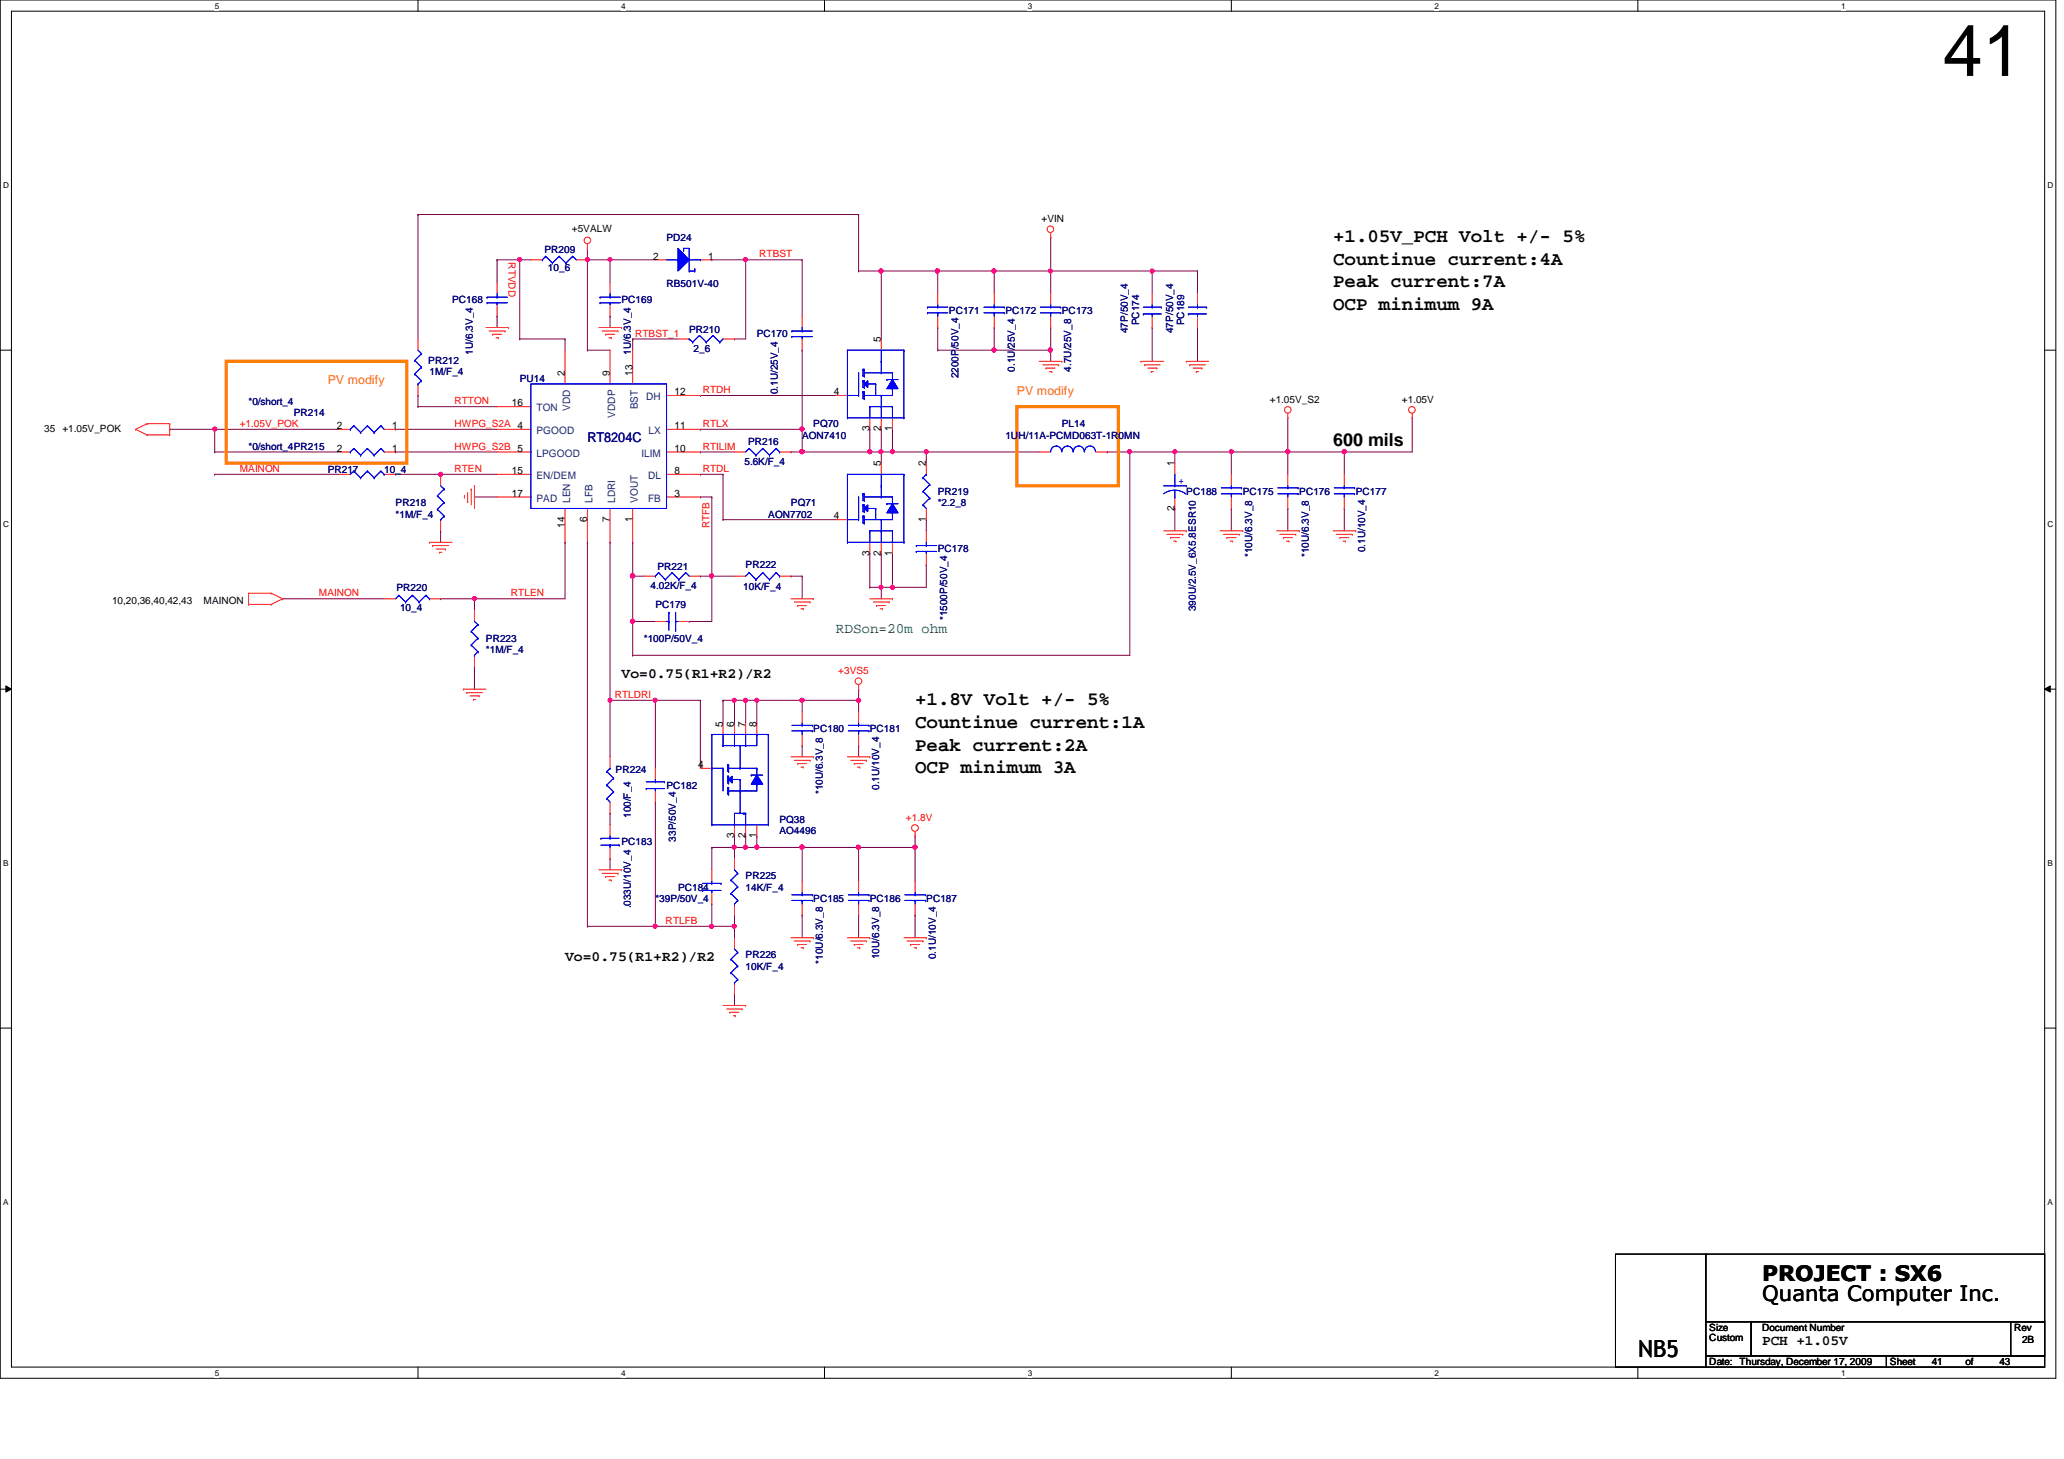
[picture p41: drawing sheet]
<svg xmlns="http://www.w3.org/2000/svg" width="297mm" height="210mm" viewBox="0 0 297 210" stroke-linecap="round" stroke-linejoin="round" font-family="sans-serif">
<defs><g id="words">
<text font-size="10.4" x="279.6" y="10.9">41</text>
<text font-size="3.4" x="235.8" y="195.2">NB5</text>
<g font-size="3">
<text x="253.6" y="184.3">PROJECT : SX6</text>
<text x="253.6" y="187.2">Quanta Computer Inc.</text>
</g>
<g font-size="2.8">
<text x="191.9" y="34.8">+1.05V_PCH Volt +/- 5%</text>
<text x="191.9" y="41.3">Peak current:7A</text>
<text x="191.9" y="38.1">Countinue current:4A</text>
<text x="191.9" y="44.6">OCP minimum 9A</text>
<text x="131.7" y="101.5">+1.8V Volt +/- 5%</text>
<text x="131.7" y="104.7">Countinue current:1A</text>
<text x="131.7" y="108">Peak current:2A</text>
<text x="131.7" y="111.2">OCP minimum 3A</text>
</g>
<text font-size="2.6" x="191.9" y="64.2">600 mils</text>
<text font-size="2.1" fill="#008000" x="120.3" y="91">RDSon=20m ohm</text>
<g font-size="2.1">
<text x="89.4" y="97.6">Vo=0.75(R1+R2)/R2</text>
<text x="81.3" y="138.2">Vo=0.75(R1+R2)/R2</text>
<text x="253.6" y="193.5">PCH +1.05V</text>
</g>
<text font-size="1.9" fill="#000080" x="84.5" y="63.5">RT8204C</text>
<g font-size="1.8" fill="#ff8000">
<text x="47.2" y="55.2">PV modify</text>
<text x="146.3" y="56.9">PV modify</text>
</g>
<g font-size="1.5">
<text x="94" y="37.3">2</text>
<text x="101.9" y="37.3">1</text>
<text x="126.8" y="49.2" transform="rotate(-90 126.8 49.2)">5</text>
<text x="73.7" y="58.5">16</text>
<text x="81.3" y="54.1" transform="rotate(-90 81.3 54.1)">2</text>
<text x="87.8" y="54.1" transform="rotate(-90 87.8 54.1)">9</text>
<text x="91" y="54.1" transform="rotate(-90 91 54.1)">13</text>
<text x="97.1" y="56.9">12</text>
<text x="120" y="56.9">4</text>
<text x="48.5" y="65">2</text>
<text x="48.5" y="61.7">2</text>
<text x="56.4" y="65">1</text>
<text x="56.4" y="61.7">1</text>
<text x="97.1" y="65">10</text>
<text x="97.1" y="61.7">11</text>
<text x="125.1" y="62.1" transform="rotate(-90 125.1 62.1)">3</text>
<text x="126.8" y="62.1" transform="rotate(-90 126.8 62.1)">2</text>
<text x="128.4" y="62.1" transform="rotate(-90 128.4 62.1)">1</text>
<text x="73.7" y="68.2">15</text>
<text x="73.7" y="71.5">17</text>
<text x="97.1" y="71.5">3</text>
<text x="97.1" y="68.2">8</text>
<text x="126.8" y="67.1" transform="rotate(-90 126.8 67.1)">5</text>
<text x="133.3" y="67.1" transform="rotate(-90 133.3 67.1)">2</text>
<text x="169" y="67.1" transform="rotate(-90 169 67.1)">1</text>
<text x="81.3" y="75.9" transform="rotate(-90 81.3 75.9)">14</text>
<text x="84.5" y="75.1" transform="rotate(-90 84.5 75.1)">6</text>
<text x="87.8" y="75.1" transform="rotate(-90 87.8 75.1)">7</text>
<text x="91" y="75.1" transform="rotate(-90 91 75.1)">1</text>
<text x="120" y="74.7">4</text>
<text x="133.3" y="75.1" transform="rotate(-90 133.3 75.1)">1</text>
<text x="169" y="73.4" transform="rotate(-90 169 73.4)">2</text>
<text x="125.1" y="80" transform="rotate(-90 125.1 80)">3</text>
<text x="126.8" y="80" transform="rotate(-90 126.8 80)">2</text>
<text x="128.4" y="80" transform="rotate(-90 128.4 80)">1</text>
<text x="104" y="104.5" transform="rotate(-90 104 104.5)">5</text>
<text x="105.7" y="104.5" transform="rotate(-90 105.7 104.5)">6</text>
<text x="107.3" y="104.5" transform="rotate(-90 107.3 104.5)">7</text>
<text x="108.9" y="104.5" transform="rotate(-90 108.9 104.5)">8</text>
<text x="100.5" y="110.5">4</text>
<text x="105.7" y="120.6" transform="rotate(-90 105.7 120.6)">3</text>
<text x="107.3" y="120.6" transform="rotate(-90 107.3 120.6)">2</text>
<text x="108.9" y="120.6" transform="rotate(-90 108.9 120.6)">1</text>
</g>
<g font-size="1.5" fill="#004080">
<text x="77.2" y="59.2">TON</text>
<text x="82" y="59.1" transform="rotate(-90 82 59.1)">VDD</text>
<text x="91.8" y="58.9" transform="rotate(-90 91.8 58.9)">BST</text>
<text x="93" y="57.6">DH</text>
<text x="77.2" y="62.4">PGOOD</text>
<text x="77.2" y="65.7">LPGOOD</text>
<text x="88.5" y="60.1" transform="rotate(-90 88.5 60.1)">VDDP</text>
<text x="92.3" y="65.7">ILIM</text>
<text x="93.3" y="62.4">LX</text>
<text x="77.2" y="68.9">EN/DEM</text>
<text x="93.3" y="68.9">DL</text>
<text x="77.2" y="72.2">PAD</text>
<text x="82" y="72.3" transform="rotate(-90 82 72.3)">LEN</text>
<text x="85.3" y="72.3" transform="rotate(-90 85.3 72.3)">LFB</text>
<text x="88.5" y="72.3" transform="rotate(-90 88.5 72.3)">LDRI</text>
<text x="91.8" y="72.3" transform="rotate(-90 91.8 72.3)">VOUT</text>
<text x="93.3" y="72.2">FB</text>
</g>
<g font-size="1.4">
<text x="82.3" y="33.4">+5VALW</text>
<text x="149.9" y="31.9">+VIN</text>
<text x="182.7" y="57.9">+1.05V_S2</text>
<text x="201.8" y="57.9">+1.05V</text>
<text x="6.3" y="62.1">35</text>
<text x="9" y="62.1">+1.05V_POK</text>
<text x="16.1" y="86.8">10,20,36,40,42,43</text>
<text x="29.3" y="86.8">MAINON</text>
<text x="246" y="191.5">Size</text>
<text x="253.6" y="191.5">Document Number</text>
<text x="289.9" y="191.5">Rev</text>
<text x="246" y="196.4">Date: Thursday, December 17, 2009</text>
<text x="246" y="193">Custom</text>
<text x="272" y="196.4">Sheet</text>
<text x="278" y="196.4">41</text>
<text x="282.9" y="196.4">of</text>
<text x="287.7" y="196.4">43</text>
<text x="291" y="193.2">2B</text>
</g>
<g font-size="1.4" fill="#000080">
<text x="95.9" y="34.7">PD24</text>
<text x="78.4" y="36.4">PR209</text>
<text x="78.9" y="39">10_6</text>
<text x="95.9" y="41.3">RB501V-40</text>
<text x="65.1" y="43.6">PC168</text>
<text x="89.4" y="43.6">PC169</text>
<text x="99.2" y="47.8">PR210</text>
<text x="136.6" y="45.2">PC171</text>
<text x="144.7" y="45.2">PC172</text>
<text x="152.8" y="45.2">PC173</text>
<text x="162.3" y="47.9" transform="rotate(-90 162.3 47.9)">47P/50V_4</text>
<text x="164" y="46.8" transform="rotate(-90 164 46.8)">PC174</text>
<text x="168.8" y="47.9" transform="rotate(-90 168.8 47.9)">47P/50V_4</text>
<text x="170.4" y="46.8" transform="rotate(-90 170.4 46.8)">PC189</text>
<text x="61.6" y="52.4">PR212</text>
<text x="68" y="51" transform="rotate(-90 68 51)">1U/6.3V_4</text>
<text x="90.8" y="51" transform="rotate(-90 90.8 51)">1U/6.3V_4</text>
<text x="99.8" y="50.6">2_6</text>
<text x="108.9" y="48.5">PC170</text>
<text x="146" y="53.5" transform="rotate(-90 146 53.5)">0.1U/25V_4</text>
<text x="154.2" y="53.5" transform="rotate(-90 154.2 53.5)">4.7U/25V_8</text>
<text x="35.8" y="58.3">*0/short_4</text>
<text x="42.3" y="59.9">PR214</text>
<text x="61.8" y="54">1M/F_4</text>
<text x="74.8" y="55">PU14</text>
<text x="111.9" y="56.7" transform="rotate(-90 111.9 56.7)">0.1U/25V_4</text>
<text x="137.9" y="54.4" transform="rotate(-90 137.9 54.4)">2200P/50V_4</text>
<text x="35.8" y="64.7">*0/short_4PR215</text>
<text x="107.7" y="64.1">PR216</text>
<text x="115.4" y="63.1">AON7410</text>
<text x="117" y="61.5">PQ70</text>
<text x="144.7" y="63.1">1UH/11A-PCMD063T-1R0MN</text>
<text x="152.8" y="61.5">PL14</text>
<text x="47.2" y="68">PR217</text>
<text x="55.3" y="68">10_4</text>
<text x="107.1" y="66.8">5.6K/F_4</text>
<text x="135" y="71.2">PR219</text>
<text x="170.7" y="71.2">PC188</text>
<text x="178.9" y="71.2">PC175</text>
<text x="187" y="71.2">PC176</text>
<text x="195.1" y="71.2">PC177</text>
<text x="56.9" y="72.9">PR218</text>
<text x="56.9" y="74.5">*1M/F_4</text>
<text x="110.6" y="74.5">AON7702</text>
<text x="113.8" y="72.9">PQ71</text>
<text x="135" y="72.9">*2.2_8</text>
<text x="94.6" y="82">PR221</text>
<text x="107.3" y="81.7">PR222</text>
<text x="135" y="79.4">PC178</text>
<text x="180.2" y="80.1" transform="rotate(-90 180.2 80.1)">*10U/6.3V_8</text>
<text x="188.3" y="80.1" transform="rotate(-90 188.3 80.1)">*10U/6.3V_8</text>
<text x="196.5" y="79.5" transform="rotate(-90 196.5 79.5)">0.1U/10V_4</text>
<text x="57.1" y="85">PR220</text>
<text x="57.6" y="88">10_4</text>
<text x="93.6" y="84.8">4.02K/F_4</text>
<text x="94.3" y="87.5">PC179</text>
<text x="107" y="84.9">10K/F_4</text>
<text x="136.3" y="89.2" transform="rotate(-90 136.3 89.2)">*1500P/50V_4</text>
<text x="172.1" y="87.9" transform="rotate(-90 172.1 87.9)">390U/2.5V_6X5.8ESR10</text>
<text x="69.9" y="92.4">PR223</text>
<text x="69.9" y="94">*1M/F_4</text>
<text x="92.7" y="92.4">*100P/50V_4</text>
<text x="117" y="105.4">PC180</text>
<text x="125.2" y="105.4">PC181</text>
<text x="88.6" y="111.2">PR224</text>
<text x="95.9" y="113.5">PC182</text>
<text x="126.5" y="113.6" transform="rotate(-90 126.5 113.6)">0.1U/10V_4</text>
<text x="90.8" y="117.7" transform="rotate(-90 90.8 117.7)">100/F_4</text>
<text x="112.2" y="118.4">PQ38</text>
<text x="118.4" y="114.3" transform="rotate(-90 118.4 114.3)">*10U/6.3V_8</text>
<text x="89.4" y="121.6">PC183</text>
<text x="97.3" y="121.1" transform="rotate(-90 97.3 121.1)">33P/50V_4</text>
<text x="112.2" y="120">AO4496</text>
<text x="90.8" y="130.7" transform="rotate(-90 90.8 130.7)">.033U/10V_4</text>
<text x="94.3" y="129.8">*39P/50V_4</text>
<text x="97.6" y="128.1">PC184</text>
<text x="107.3" y="126.5">PR225</text>
<text x="107.3" y="128.1">14K/F_4</text>
<text x="117" y="129.8">PC185</text>
<text x="125.2" y="129.8">PC186</text>
<text x="133.3" y="129.8">PC187</text>
<text x="107.3" y="137.9">PR226</text>
<text x="107.3" y="139.5">10K/F_4</text>
<text x="118.4" y="138.6" transform="rotate(-90 118.4 138.6)">*10U/6.3V_8</text>
<text x="126.5" y="138" transform="rotate(-90 126.5 138)">10U/6.3V_8</text>
<text x="134.7" y="138" transform="rotate(-90 134.7 138)">0.1U/10V_4</text>
</g>
<g font-size="1.4" fill="#f00">
<text x="73.2" y="37.7" transform="rotate(90 73.2 37.7)">RTVDD</text>
<text x="109.3" y="37">RTBST</text>
<text x="91.4" y="48.4">RTBST_1</text>
<text x="65.4" y="58.2">RTTON</text>
<text x="101.1" y="56.6">RTDH</text>
<text x="34.5" y="61.4">+1.05V_POK</text>
<text x="65.4" y="61.4">HWPG_S2A 4</text>
<text x="65.4" y="64.7">HWPG_S2B 5</text>
<text x="101.1" y="61.4">RTLX</text>
<text x="101.1" y="64.7">RTILIM</text>
<text x="34.5" y="67.9">MAINON</text>
<text x="65.4" y="67.9">RTEN</text>
<text x="101.1" y="67.9">RTDL</text>
<text x="102.1" y="76" transform="rotate(-90 102.1 76)">RTFB</text>
<text x="45.9" y="85.8">MAINON</text>
<text x="73.5" y="85.8">RTLEN</text>
<text x="88.5" y="100.4">RTLDRI</text>
<text x="120.6" y="96.9">+3VS5</text>
<text x="130.4" y="118.1">+1.8V</text>
<text x="95.8" y="132.9">RTLFB</text>
</g>
<text font-size="1.4" fill="#00f" x="169.6" y="69.6">+</text>
<g font-size="1.2">
<text x="30.9" y="1.2">5</text>
<text x="89.4" y="1.2">4</text>
<text x="147.9" y="1.2">3</text>
<text x="206.5" y="1.2">2</text>
<text x="265" y="1.2">1</text>
<text x=".5" y="27.1">D</text>
<text x="294.7" y="27.1">D</text>
<text x=".5" y="75.8">C</text>
<text x="294.7" y="75.8">C</text>
<text x=".5" y="124.6">B</text>
<text x="294.7" y="124.6">B</text>
<text x=".5" y="173.4">A</text>
<text x="294.7" y="173.4">A</text>
<text x="30.9" y="197.9">5</text>
<text x="89.4" y="197.9">4</text>
<text x="147.9" y="197.9">3</text>
<text x="206.5" y="197.9">2</text>
<text x="265" y="197.9">1</text>
</g>
</g></defs>
<path d="M0 0h295.9v198.3h-295.9zM1.6 1.6h292.7v195.1h-292.7z" fill="none" stroke="#000" stroke-width=".14"/>
<g fill="#fff">
<path d="M30.9 .2h.6v1.3h-.6z"/>
<path d="M30.9 196.8h.6v1.4h-.6z"/>
</g>
<path d="M60.2 0v1.6M60.2 196.7v1.6" fill="none" stroke="#000" stroke-width=".14"/>
<g fill="#fff">
<path d="M89.4 .2h.6v1.3h-.6z"/>
<path d="M89.4 196.8h.6v1.4h-.6z"/>
</g>
<path d="M118.7 0v1.6M118.7 196.7v1.6" fill="none" stroke="#000" stroke-width=".14"/>
<g fill="#fff">
<path d="M147.9 .2h.6v1.3h-.6z"/>
<path d="M147.9 196.8h.6v1.4h-.6z"/>
</g>
<path d="M177.2 0v1.6M177.2 196.7v1.6" fill="none" stroke="#000" stroke-width=".14"/>
<g fill="#fff">
<path d="M206.5 .2h.5v1.3h-.5z"/>
<path d="M206.5 196.8h.5v1.4h-.5z"/>
</g>
<path d="M235.7 0v1.6M235.7 196.7v1.6" fill="none" stroke="#000" stroke-width=".14"/>
<g fill="#fff">
<path d="M265 .2h.6v1.3h-.6z"/>
<path d="M265 196.8h.6v1.4h-.6z"/>
<path d="M.5 26h.8v1.3h-.8z"/>
<path d="M294.7 26h.8v1.3h-.8z"/>
<path d="M.5 74.8h.8v1.3h-.8z"/>
<path d="M294.7 74.8h.8v1.3h-.8z"/>
</g>
<path d="M0 50.4h1.6M294.3 50.4h1.6" fill="none" stroke="#000" stroke-width=".14"/>
<g fill="#fff">
<path d="M.5 123.5h.7v1.3h-.7z"/>
<path d="M294.7 123.5h.7v1.3h-.7z"/>
</g>
<path d="M0 99.1h1.6M.8 98.7l.8 .4-.8 .5zM294.3 99.1l.8-.4v.9zM294.3 99.1h1.6" fill="none" stroke="#000" stroke-width=".14"/>
<path d="M.8 98.7l.8 .4-.8 .5zM294.3 99.1l.8-.4v.9z" fill="#000"/>
<g fill="#fff">
<path d="M.5 172.3h.7v1.3h-.7z"/>
<path d="M294.7 172.3h.7v1.3h-.7z"/>
</g>
<path d="M0 147.9h1.6M294.3 147.9h1.6" fill="none" stroke="#000" stroke-width=".14"/>
<g fill="none" stroke="#800040" stroke-width=".14">
<path d="M177.2 73.2h.1M177.2 73.2v3.2M63.4 86.1h.1M63.4 86.1h4.9M68.3 86.1h.1M68.3 95.9h.1M68.3 86.1v1.7M68.3 95.9v3.2M87.8 100.8h.1M87.8 100.8h6.5M94.3 100.8h.1M94.3 100.8v9.7"/>
<path d="M123.6 100.8h.1M123.6 100.8v1.6"/>
</g>
<circle cx="94.3" cy="100.7" r=".3" fill="#f0f"/>
<circle cx="94.3" cy="100.7" r=".3" fill="none" stroke="#f0f" stroke-width=".14"/>
<path d="M115.4 100.8h.1M115.4 100.8v1.6M115.4 100.8h8.2" fill="none" stroke="#800040" stroke-width=".14"/>
<circle cx="123.6" cy="100.7" r=".31" fill="#f0f"/>
<circle cx="123.6" cy="100.7" r=".31" fill="none" stroke="#f0f" stroke-width=".14"/>
<g fill="none" stroke="#800040" stroke-width=".14">
<path d="M84.5 35.7h.1M84.5 35.7v1.7M91.1 48.8h.1M91.1 48.8v1.6M56.9 68.2h.1M56.9 68.2h6.5M91.1 78h.1M91.1 78v4.9M91.1 89.4h.1M91.1 89.4v4.9M115.4 107.3h.1M115.4 107.3v1.6"/>
<path d="M123.6 107.3h.1M123.6 107.3v1.6M131.7 121.9h.1M131.7 121.9v4.9"/>
</g>
<circle cx="131.7" cy="121.9" r=".31" fill="#f0f"/>
<circle cx="131.7" cy="121.9" r=".31" fill="none" stroke="#f0f" stroke-width=".14"/>
<path d="M162.6 65h.1M162.6 65v29.3" fill="none" stroke="#800040" stroke-width=".14"/>
<circle cx="162.6" cy="65" r=".3" fill="#f0f"/>
<circle cx="162.6" cy="65" r=".3" fill="none" stroke="#f0f" stroke-width=".14"/>
<path d="M84.5 37.4h.1M84.5 37.4v13M100.8 56.9h.1M100.8 56.9h19.5M91.1 94.3h.1M91.1 94.3h71.5" fill="none" stroke="#800040" stroke-width=".14"/>
<circle cx="84.5" cy="37.3" r=".3" fill="#f0f"/>
<circle cx="84.5" cy="37.3" r=".3" fill="none" stroke="#f0f" stroke-width=".14"/>
<path d="M74.8 37.4h.1M74.8 37.4v11.4M159.3 65h.1M159.3 65h3.3M123.6 121.9h.1M123.6 121.9h8.1" fill="none" stroke="#800040" stroke-width=".14"/>
<circle cx="123.6" cy="121.9" r=".31" fill="#f0f"/>
<circle cx="123.6" cy="121.9" r=".31" fill="none" stroke="#f0f" stroke-width=".14"/>
<g fill="none" stroke="#800040" stroke-width=".14">
<path d="M107.3 37.4h.1M107.3 37.4h8.1M107.3 37.4v11.4M91.1 48.8h.1M91.1 48.8h6.5M113.8 82.9h.1M113.8 82.9h1.6M115.4 82.9h.1M115.4 82.9v3.2M115.4 121.9h.1M115.4 121.9v4.9M123.6 121.9h.1"/>
<path d="M123.6 121.9v4.9"/>
</g>
<circle cx="107.3" cy="37.3" r=".31" fill="#f0f"/>
<circle cx="107.3" cy="37.3" r=".31" fill="none" stroke="#f0f" stroke-width=".14"/>
<path d="M102.4 37.4h.1M102.4 37.4h4.9M91.1 82.9h.1M91.1 82.9v6.5M115.4 131.7h.1M115.4 131.7v3.2M123.6 131.7h.1M123.6 131.7v3.2M131.7 131.7h.1M131.7 131.7v3.2" fill="none" stroke="#800040" stroke-width=".14"/>
<circle cx="91" cy="89.4" r=".31" fill="#f0f"/>
<circle cx="91" cy="89.4" r=".31" fill="none" stroke="#f0f" stroke-width=".14"/>
<circle cx="91" cy="82.9" r=".32" fill="#f0f"/>
<circle cx="91" cy="82.9" r=".32" fill="none" stroke="#f0f" stroke-width=".14"/>
<path d="M91.1 89.4h.1M91.1 89.4h3.2M102.4 82.9h.1M102.4 82.9h3.3" fill="none" stroke="#800040" stroke-width=".14"/>
<circle cx="102.4" cy="82.9" r=".31" fill="#f0f"/>
<circle cx="102.4" cy="82.9" r=".31" fill="none" stroke="#f0f" stroke-width=".14"/>
<path d="M151.2 47.1h.1M151.2 47.1v3.3M99.2 89.4h.1M99.2 89.4h3.2M100.8 82.9h.1M100.8 82.9h1.6" fill="none" stroke="#800040" stroke-width=".14"/>
<circle cx="151.2" cy="50.4" r=".31" fill="#f0f"/>
<circle cx="151.2" cy="50.4" r=".31" fill="none" stroke="#f0f" stroke-width=".14"/>
<path d="M71.5 37.4h.1M71.5 37.4v3.2M87.8 37.4h.1M87.8 37.4h6.5M135 50.4h.1M135 50.4h8.1M30.9 68.2h.1M30.9 68.2h17.9M56.9 61.8h.1M56.9 61.8h14.6" fill="none" stroke="#800040" stroke-width=".14"/>
<circle cx="87.8" cy="37.3" r=".3" fill="#f0f"/>
<circle cx="87.8" cy="37.3" r=".3" fill="none" stroke="#f0f" stroke-width=".14"/>
<path d="M63.4 68.2h.1M63.4 68.2h8.1" fill="none" stroke="#800040" stroke-width=".14"/>
<circle cx="63.4" cy="68.2" r=".3" fill="#f0f"/>
<circle cx="63.4" cy="68.2" r=".3" fill="none" stroke="#f0f" stroke-width=".14"/>
<path d="M60.2 30.9h.1M60.2 30.9v17.9M128.4 79.6h.1M128.4 79.6v4.9" fill="none" stroke="#800040" stroke-width=".14"/>
<circle cx="128.4" cy="84.5" r=".3" fill="#f0f"/>
<circle cx="128.4" cy="84.5" r=".3" fill="none" stroke="#f0f" stroke-width=".14"/>
<path d="M60.2 58.5h.1M60.2 58.5h11.3M115.4 65h.1M115.4 65h9.8M126.8 65h.1M126.8 65v1.6M162.6 65h.1M162.6 65h6.5" fill="none" stroke="#800040" stroke-width=".14"/>
<circle cx="125.2" cy="65" r=".3" fill="#f0f"/>
<circle cx="125.2" cy="65" r=".3" fill="none" stroke="#f0f" stroke-width=".14"/>
<circle cx="115.4" cy="65" r=".31" fill="#f0f"/>
<circle cx="115.4" cy="65" r=".31" fill="none" stroke="#f0f" stroke-width=".14"/>
<g fill="none" stroke="#800040" stroke-width=".14">
<path d="M71.5 37.4h.1M71.5 37.4h3.3M126.8 39h.1M126.8 39v9.8M71.5 45.5h.1M71.5 45.5v1.6M151.2 50.4h.1M151.2 50.4v1.6M104.1 74.8h.1M104.1 74.8h16.2M125.2 79.6h.1M125.2 61.8h.1"/>
<path d="M125.2 61.8v3.2M125.2 79.6v4.9M126.8 61.8h.1M126.8 61.8v3.2M128.4 61.8h.1M128.4 61.8v3.2M169.1 73.2h.1M169.1 73.2v3.2M125.2 84.5h.1M125.2 84.5h1.6"/>
</g>
<circle cx="74.8" cy="37.3" r=".31" fill="#f0f"/>
<circle cx="74.8" cy="37.3" r=".31" fill="none" stroke="#f0f" stroke-width=".14"/>
<path d="M135 39h.1M135 39v3.2M143.1 39h.1M143.1 39v3.2M151.2 39h.1M151.2 39v3.2M135 47.1h.1M135 47.1v3.3M126.8 79.6h.1M126.8 79.6v4.9M169.1 65h.1M169.1 65v1.6" fill="none" stroke="#800040" stroke-width=".14"/>
<circle cx="126.8" cy="84.5" r=".3" fill="#f0f"/>
<circle cx="126.8" cy="84.5" r=".3" fill="none" stroke="#f0f" stroke-width=".14"/>
<path d="M151.2 34.1h.1M151.2 34.1v4.9M185.3 60.1h.1M185.3 60.1v4.9M126.8 84.5h.1M126.8 84.5v1.6" fill="none" stroke="#800040" stroke-width=".14"/>
<circle cx="185.3" cy="65" r=".3" fill="#f0f"/>
<circle cx="185.3" cy="65" r=".3" fill="none" stroke="#f0f" stroke-width=".14"/>
<path d="M60.2 30.9h.1M60.2 30.9h63.4M30.9 61.8h.1M30.9 61.8h17.9" fill="none" stroke="#800040" stroke-width=".14"/>
<circle cx="30.9" cy="61.7" r=".3" fill="#f0f"/>
<circle cx="30.9" cy="61.7" r=".3" fill="none" stroke="#f0f" stroke-width=".14"/>
<path d="M143.1 50.4h.1M143.1 50.4h8.1" fill="none" stroke="#800040" stroke-width=".14"/>
<circle cx="143" cy="50.4" r=".31" fill="#f0f"/>
<circle cx="143" cy="50.4" r=".31" fill="none" stroke="#f0f" stroke-width=".14"/>
<path d="M125.2 65h.1M125.2 65h1.6" fill="none" stroke="#800040" stroke-width=".14"/>
<circle cx="126.8" cy="65" r=".3" fill="#f0f"/>
<circle cx="126.8" cy="65" r=".3" fill="none" stroke="#f0f" stroke-width=".14"/>
<circle cx="125.2" cy="65" r=".3" fill="#f0f"/>
<circle cx="125.2" cy="65" r=".3" fill="none" stroke="#f0f" stroke-width=".14"/>
<g fill="none" stroke="#800040" stroke-width=".14">
<path d="M123.6 30.9h.1M123.6 30.9v8.1M143.1 47.1h.1M143.1 47.1v3.3M63.4 76.4h.1M63.4 76.4v1.6M126.8 65h.1M126.8 65h1.6M133.3 65h.1M133.3 65h16.3M193.5 73.2h.1M193.5 65h.1"/>
<path d="M193.5 65v3.2M193.5 73.2v3.2M126.8 84.5h.1M126.8 84.5h1.6"/>
</g>
<circle cx="133.3" cy="65" r=".3" fill="#f0f"/>
<circle cx="133.3" cy="65" r=".3" fill="none" stroke="#f0f" stroke-width=".14"/>
<g fill="none" stroke="#800040" stroke-width=".14">
<path d="M87.8 78h.1M87.8 78v22.8M133.3 65h.1M133.3 65v1.6M123.6 99.1h.1M123.6 99.1v1.7M133.3 81.3h.1M133.3 81.3v3.2M104.1 100.8h.1M104.1 100.8h1.6M105.7 121.9h.1M105.7 121.9h1.6"/>
<path d="M115.4 121.9h.1M115.4 121.9h8.2"/>
</g>
<circle cx="115.4" cy="121.9" r=".31" fill="#f0f"/>
<circle cx="115.4" cy="121.9" r=".31" fill="none" stroke="#f0f" stroke-width=".14"/>
<path d="M115.4 37.4h.1M115.4 37.4v8.1M115.4 50.4h.1M115.4 50.4v11.4M40.7 86.1h.1M40.7 86.1h14.6M105.7 121.9h.1M105.7 121.9v1.6" fill="none" stroke="#800040" stroke-width=".14"/>
<circle cx="105.7" cy="121.9" r=".3" fill="#f0f"/>
<circle cx="105.7" cy="121.9" r=".3" fill="none" stroke="#f0f" stroke-width=".14"/>
<path d="M81.3 78h.1M81.3 78v8.1h-13M68.3 86.1h.1" fill="none" stroke="#800040" stroke-width=".14"/>
<circle cx="68.3" cy="86.1" r=".3" fill="#f0f"/>
<circle cx="68.3" cy="86.1" r=".3" fill="none" stroke="#f0f" stroke-width=".14"/>
<g fill="none" stroke="#800040" stroke-width=".14">
<path d="M74.8 48.8h.1M74.8 48.8h6.5M81.3 48.8h.1M81.3 48.8v1.6M68.3 71.5h.1M68.3 71.5h3.2M115.4 61.8h.1M115.4 61.8v3.2M128.4 84.5h.1M128.4 84.5h4.9M87.8 117h.1M87.8 117v1.7"/>
<path d="M84.5 133.3h.1M84.5 133.3h9.8M105.7 133.3h.1M105.7 133.3v1.6"/>
</g>
<circle cx="115.4" cy="65" r=".31" fill="#f0f"/>
<circle cx="115.4" cy="65" r=".31" fill="none" stroke="#f0f" stroke-width=".14"/>
<circle cx="115.4" cy="61.7" r=".31" fill="#f0f"/>
<circle cx="115.4" cy="61.7" r=".31" fill="none" stroke="#f0f" stroke-width=".14"/>
<path d="M100.8 61.8h.1M100.8 61.8h14.6M87.8 100.8h.1M87.8 100.8v8.1M87.8 123.5h.1M87.8 123.5v1.6" fill="none" stroke="#800040" stroke-width=".14"/>
<circle cx="87.8" cy="100.7" r=".3" fill="#f0f"/>
<circle cx="87.8" cy="100.7" r=".3" fill="none" stroke="#f0f" stroke-width=".14"/>
<path d="M84.5 78h.1M84.5 78v55.3M94.3 100.8h.1M94.3 100.8h6.5M102.4 133.3h.1M105.7 131.7h.1M105.7 131.7v1.6h-3.3" fill="none" stroke="#800040" stroke-width=".14"/>
<circle cx="105.7" cy="133.3" r=".3" fill="#f0f"/>
<circle cx="105.7" cy="133.3" r=".3" fill="none" stroke="#f0f" stroke-width=".14"/>
<circle cx="102.4" cy="133.3" r=".3" fill="#f0f"/>
<circle cx="102.4" cy="133.3" r=".3" fill="none" stroke="#f0f" stroke-width=".14"/>
<g fill="none" stroke="#800040" stroke-width=".14">
<path d="M60.2 56.9h.1M60.2 56.9v1.6M104.1 100.8h.1M104.1 100.8v3.2M105.7 100.8h.1M105.7 100.8v3.2M105.7 100.8h1.6M94.3 133.3h.1M102.4 121.9h.1M102.4 130h.1M102.4 121.9h3.3M102.4 121.9v3.2"/>
<path d="M102.4 130v3.3h-8.1M131.7 120.3h.1M131.7 120.3v1.6"/>
</g>
<circle cx="105.7" cy="100.7" r=".3" fill="#f0f"/>
<circle cx="105.7" cy="100.7" r=".3" fill="none" stroke="#f0f" stroke-width=".14"/>
<path d="M74.8 37.4h.1M74.8 37.4h1.6M107.3 100.8h.1M107.3 100.8v3.2" fill="none" stroke="#800040" stroke-width=".14"/>
<circle cx="107.3" cy="100.7" r=".31" fill="#f0f"/>
<circle cx="107.3" cy="100.7" r=".31" fill="none" stroke="#f0f" stroke-width=".14"/>
<path d="M94.3 115.4h.1M94.3 115.4v17.9M107.3 100.8h.1M107.3 100.8h1.6M108.9 100.8h.1M108.9 100.8v3.2" fill="none" stroke="#800040" stroke-width=".14"/>
<circle cx="94.3" cy="133.3" r=".3" fill="#f0f"/>
<circle cx="94.3" cy="133.3" r=".3" fill="none" stroke="#f0f" stroke-width=".14"/>
<path d="M30.9 61.8h.1M30.9 61.8v3.2M105.7 120.3h.1M105.7 120.3v1.6M107.3 120.3h.1M107.3 120.3v1.6" fill="none" stroke="#800040" stroke-width=".14"/>
<circle cx="107.3" cy="121.9" r=".31" fill="#f0f"/>
<circle cx="107.3" cy="121.9" r=".31" fill="none" stroke="#f0f" stroke-width=".14"/>
<path d="M107.3 121.9h.1M107.3 121.9h1.6" fill="none" stroke="#800040" stroke-width=".14"/>
<circle cx="108.9" cy="121.9" r=".3" fill="#f0f"/>
<circle cx="108.9" cy="121.9" r=".3" fill="none" stroke="#f0f" stroke-width=".14"/>
<path d="M100.8 68.2h.1M100.8 68.2h3.3M104.1 68.2h.1M104.1 68.2v6.6M100.8 100.8h.1M100.8 100.8v9.7M108.9 120.3h.1M108.9 121.9h.1M108.9 120.3v1.6M108.9 121.9h6.5" fill="none" stroke="#800040" stroke-width=".14"/>
<circle cx="115.4" cy="121.9" r=".31" fill="#f0f"/>
<circle cx="115.4" cy="121.9" r=".31" fill="none" stroke="#f0f" stroke-width=".14"/>
<circle cx="108.9" cy="121.9" r=".3" fill="#f0f"/>
<circle cx="108.9" cy="121.9" r=".3" fill="none" stroke="#f0f" stroke-width=".14"/>
<path d="M56.9 65h.1M56.9 65h14.6M108.9 100.8h.1M108.9 100.8h6.5" fill="none" stroke="#800040" stroke-width=".14"/>
<circle cx="115.4" cy="100.7" r=".31" fill="#f0f"/>
<circle cx="115.4" cy="100.7" r=".31" fill="none" stroke="#f0f" stroke-width=".14"/>
<circle cx="108.9" cy="100.7" r=".3" fill="#f0f"/>
<circle cx="108.9" cy="100.7" r=".3" fill="none" stroke="#f0f" stroke-width=".14"/>
<path d="M24.4 61.8h.1M24.4 61.8h6.5M30.9 65h.1M30.9 65h17.9M100.8 65h.1M100.8 65h4.9M113.8 65h.1M113.8 65h1.6M128.4 65h.1M128.4 65h4.9M177.2 65h.1M177.2 65v3.2" fill="none" stroke="#800040" stroke-width=".14"/>
<circle cx="128.4" cy="65" r=".3" fill="#f0f"/>
<circle cx="128.4" cy="65" r=".3" fill="none" stroke="#f0f" stroke-width=".14"/>
<path d="M193.5 65h.1M193.5 65h9.7" fill="none" stroke="#800040" stroke-width=".14"/>
<circle cx="193.5" cy="65" r=".3" fill="#f0f"/>
<circle cx="193.5" cy="65" r=".3" fill="none" stroke="#f0f" stroke-width=".14"/>
<g fill="none" stroke="#800040" stroke-width=".14">
<path d="M84.5 37.4h.1M84.5 37.4h3.3M87.8 37.4h.1M87.8 37.4v3.2M143.1 39h.1M143.1 39h8.1M84.5 50.4h.1M84.5 50.4h3.3M87.8 45.5h.1M87.8 45.5v1.6M133.3 74.8h.1M133.3 74.8v1.6"/>
<path d="M105.7 143h.1M105.7 143v1.7"/>
</g>
<circle cx="151.2" cy="39" r=".3" fill="#f0f"/>
<circle cx="151.2" cy="39" r=".3" fill="none" stroke="#f0f" stroke-width=".14"/>
<circle cx="143" cy="39" r=".3" fill="#f0f"/>
<circle cx="143" cy="39" r=".3" fill="none" stroke="#f0f" stroke-width=".14"/>
<path d="M135 39h.1M135 39h8.1" fill="none" stroke="#800040" stroke-width=".14"/>
<circle cx="143" cy="39" r=".3" fill="#f0f"/>
<circle cx="143" cy="39" r=".3" fill="none" stroke="#f0f" stroke-width=".14"/>
<circle cx="134.9" cy="39" r=".3" fill="#f0f"/>
<circle cx="134.9" cy="39" r=".3" fill="none" stroke="#f0f" stroke-width=".14"/>
<path d="M126.8 39h.1M126.8 39h8.2" fill="none" stroke="#800040" stroke-width=".14"/>
<circle cx="134.9" cy="39" r=".3" fill="#f0f"/>
<circle cx="134.9" cy="39" r=".3" fill="none" stroke="#f0f" stroke-width=".14"/>
<circle cx="126.8" cy="39" r=".3" fill="#f0f"/>
<circle cx="126.8" cy="39" r=".3" fill="none" stroke="#f0f" stroke-width=".14"/>
<path d="M123.6 39h.1M123.6 39h3.2" fill="none" stroke="#800040" stroke-width=".14"/>
<circle cx="126.8" cy="39" r=".3" fill="#f0f"/>
<circle cx="126.8" cy="39" r=".3" fill="none" stroke="#f0f" stroke-width=".14"/>
<path d="M100.8 71.5h.1M100.8 71.5h1.6M102.4 71.5h.1M102.4 71.5v17.9M185.3 65h.1M185.3 65h8.2M91.1 82.9h.1M91.1 82.9h1.6M102.4 82.9h.1" fill="none" stroke="#800040" stroke-width=".14"/>
<circle cx="193.5" cy="65" r=".3" fill="#f0f"/>
<circle cx="193.5" cy="65" r=".3" fill="none" stroke="#f0f" stroke-width=".14"/>
<circle cx="185.3" cy="65" r=".3" fill="#f0f"/>
<circle cx="185.3" cy="65" r=".3" fill="none" stroke="#f0f" stroke-width=".14"/>
<path d="M169.1 65h.1M169.1 65h8.1" fill="none" stroke="#800040" stroke-width=".14"/>
<circle cx="169.1" cy="65" r=".3" fill="#f0f"/>
<circle cx="169.1" cy="65" r=".3" fill="none" stroke="#f0f" stroke-width=".14"/>
<path d="M105.7 48.8h.1M105.7 48.8h1.6M177.2 65h.1M177.2 65h8.1M185.3 73.2h.1M185.3 65h.1M185.3 65v3.2M185.3 73.2v3.2M203.2 60.1h.1M203.2 60.1v4.9" fill="none" stroke="#800040" stroke-width=".14"/>
<circle cx="177.2" cy="65" r=".3" fill="#f0f"/>
<circle cx="177.2" cy="65" r=".3" fill="none" stroke="#f0f" stroke-width=".14"/>
<path d="M151.2 39h14.6M165.8 39h.1M165.8 39v3.2M172.3 39h.1M172.3 39v3.2M165.8 47.1h.1M165.8 47.1v4.9M172.3 47.1h.1M172.3 47.1v4.9" fill="none" stroke="#800040" stroke-width=".14"/>
<circle cx="165.8" cy="39" r=".3" fill="#f0f"/>
<circle cx="165.8" cy="39" r=".3" fill="none" stroke="#f0f" stroke-width=".14"/>
<path d="M165.8 39h6.5M172.3 39h.1" fill="none" stroke="#800040" stroke-width=".14"/>
<g fill="none" stroke="#f00" stroke-width=".14">
<path d="M84.5 35.7h.1M84.5 35.1v.6M94.3 37.4h1.6M100.8 37.4h1.6M151.2 34.1h.1M151.2 33.5v.6M69.9 47.1h3.3M70.4 47.6h2.3M70.9 48.1h.1M70.9 48.1h1.3M71.4 48.6h.3M71.7 48.6h.1"/>
<path d="M72.7 47.6h.1M73.2 47.1h.1M86.2 47.1h3.2M86.7 47.6h2.2M87.2 48.1h.1M87.2 48.1h1.3M87.6 48.6h.4M88 48.6h.1M88.9 47.6h.1M89.4 47.1h.1M115.4 45.5v1.6M115.4 48.8v1.6"/>
<path d="M135 42.2v1.7M135 45.5v1.6M149.6 52h3.2M150.1 52.5h2.3M150.5 53h.1M150.5 53h1.3M151 53.5h.4M151.4 53.5h.1M152.4 52.5h.1M152.8 52h.1M164.2 52h.1M164.2 52h3.3"/>
<path d="M164.7 52.5h.1M164.7 52.5h2.3M165.2 53h1.3M165.7 53.5h.1M165.7 53.5h.3M166.5 53h.1M170.7 52h.1M170.7 52h3.2M171.2 52.5h.1M171.2 52.5h2.3M171.7 53h1.3M172.2 53.5h.1"/>
<path d="M172.2 53.5h.3M173 53h.1M185.3 59.5v.6M203.2 59.5v.6M19.5 61.8h.1M19.5 61.8l1.7 .8M21.2 61h.1M21.2 62.6h.1M21.2 61l-1.7 .8M21.2 61h3.2M21.2 62.6h3.2M24.4 61h.1"/>
<path d="M24.4 62.6h.1M24.4 61v1.6M48.8 68.2h1.6M55.3 68.2h1.6M61.8 78h.1M61.8 78h3.3M62.3 78.5h.1M62.3 78.5h2.3M62.8 79h1.3M63.2 79.5h.1M63.2 79.5h.4M64.1 79h.1"/>
<path d="M66.8 71.3h.1M66.8 71.3v.4M67.3 72.2h.1M67.3 70.9v1.3M67.8 70.4h.1M67.8 70.4v2.2M68.3 69.9h.1M68.3 69.9v3.3M167.5 76.4h3.2M167.9 76.9h2.3M168.4 77.3h.1M168.4 77.3h1.4"/>
<path d="M168.9 77.9h.3M169.2 77.9h.1M170.2 76.9h.1M170.7 76.4h.1M175.6 76.4h3.3M176.1 76.9h2.2M176.6 77.3h.1M176.6 77.3h1.3M177 77.9h.4M177.4 77.9h.1M178.3 76.9h.1M178.9 76.4h.1"/>
<path d="M183.7 76.4h3.3M184.2 76.9h2.3M184.7 77.3h.1M184.7 77.3h1.3M185.2 77.9h.3M185.3 60.1h.1M185.3 68.2v1.7M185.3 71.5v1.7M185.5 77.9h.1M186.5 76.9h.1M187 76.4h.1M191.9 76.4h3.2"/>
<path d="M192.3 76.9h2.3M192.8 77.3h.1M192.8 77.3h1.3M193.3 77.9h.3M193.6 77.9h.1M194.6 76.9h.1M195.1 76.4h.1M203.2 60.1h.1M35.8 87h.1M35.8 85.3h.1M35.8 85.3h3.2M35.8 87h3.2"/>
<path d="M35.8 85.3v1.7M39 85.3h.1M39 87h.1M39 85.3l1.7 .8M40.7 86.1h.1M40.7 86.1l-1.7 .9M66.7 99.1h.1M66.7 99.1h3.2M67.2 99.7h.1M67.2 99.7h2.2M113.8 86.1h3.2M114.3 86.6h2.3"/>
<path d="M114.8 87.1h.1M114.8 87.1h1.3M115.3 87.6h.3M115.6 87.6h.1M116.6 86.6h.1M117 86.1h.1M123.6 99.1h.1M123.6 98.5v.6M125.2 86.1h3.2M125.7 86.6h2.3M126.1 87.1h.1M126.1 87.1h1.4"/>
<path d="M126.7 87.6h.3M127 87.6h.1M128 86.6h.1M128.4 86.1h.1M67.6 100.1h1.4M68.2 100.6h.1M68.2 100.6h.2M69 100.1h.1M113.8 108.9h3.2M114.3 109.4h2.3M114.8 109.9h.1M114.8 109.9h1.3"/>
<path d="M115.3 110.4h.3M115.6 110.4h.1M116.6 109.4h.1M117 108.9h.1M122 108.9h3.2M122.4 109.4h2.3M122.9 109.9h.1M122.9 109.9h1.3M123.4 110.4h.3M123.6 102.4v1.6M123.6 105.7v1.6M123.7 110.4h.1"/>
<path d="M124.7 109.4h.1M125.2 108.9h.1M131.7 119.6v.7M86.2 125.1h3.2M86.7 125.6h2.2M87.2 126.1h.1M87.2 126.1h1.3M87.6 126.6h.4M88 126.6h.1M88.9 125.6h.1M89.4 125.1h.1M105.7 134.9v1.6"/>
<path d="M113.8 134.9h3.2M114.3 135.4h2.3M114.8 135.9h.1M114.8 135.9h1.3M115.3 136.4h.3M115.6 136.4h.1M116.6 135.4h.1M117 134.9h.1M122 134.9h3.2M122.4 135.4h2.3M122.9 135.9h.1M122.9 135.9h1.3"/>
<path d="M123.4 136.4h.3M123.7 136.4h.1M124.7 135.4h.1M125.2 134.9h.1M130.1 134.9h3.2M130.6 135.4h2.2M131.1 135.9h.1M131.1 135.9h1.2M131.5 136.4h.4M131.7 120.3h.1M131.9 136.4h.1M132.8 135.4h.1"/>
<path d="M133.3 134.9h.1M104.1 144.7h3.2M104.6 145.2h2.2M105 145.6h.1M105 145.6h1.3M105.5 146.1h.3M105.7 141.4v1.6M105.8 146.1h.1M106.8 145.2h.1M107.3 144.7h.1"/>
<circle cx="84.5" cy="34.6" r=".47"/>
<circle cx="151.2" cy="33" r=".47"/>
<circle cx="185.3" cy="59" r=".47"/>
<circle cx="203.2" cy="59" r=".47"/>
<circle cx="123.6" cy="98" r=".48"/>
<circle cx="131.7" cy="119.1" r=".48"/>
</g>
<path d="M232.5 180.4h13v16.3h-13zM245.5 180.4h48.8v9.8h-48.8zM245.5 190.2h6.5v4.9h-6.5zM245.5 195.1h26v1.6h-26zM252 190.2h42.3v4.9h-42.3zM271.5 195.1h22.8v1.6h-22.8zM289.4 190.2h4.9v4.9h-4.9z" fill="none" stroke="#000" stroke-width=".14"/>
<path d="M32.6 52h25.9v14.6h-25.9zM146.3 58.5h14.6v11.4h-14.6z" fill="none" stroke="#ff8000" stroke-width=".47"/>
<g fill="none" stroke="#00f" stroke-width=".14">
<path d="M114 47.6h.1M114 48.4h.1M114 47.6h2.9M114 48.4h2.9M115.4 48.4h.1M115.4 47.6h.1M115.4 47.1v.5M115.4 48.4v.4M133.5 45h.1M133.5 44.2h.1M133.5 45h2.9M133.5 44.2h2.9"/>
<path d="M135 44.2h.1M135 45h.1M135 43.9v.3M135 45v.5M50.9 67.8h.1M50.9 67.8l-.5 .4M50.9 67.8l1 .9M51.9 68.7h.1M52.9 67.8h.1M52.9 67.8l-1 .9M52.9 67.8l.9 .9M53.8 68.7h.1"/>
<path d="M54.8 67.8h.1M54.8 67.8l-1 .9M54.8 67.8l.5 .4M55.3 68.2h.1M183.9 71h2.9M183.9 70.2h2.9M185.3 70.2h.1M185.3 71h.1M185.3 69.9v.3M185.3 71v.5M186.8 71h.1M186.8 70.2h.1"/>
<path d="M122.1 105.2h2.9M122.1 104.4h2.9M123.6 104.4h.1M123.6 105.2h.1M123.6 104v.4M123.6 105.2v.5M125 105.2h.1M125 104.4h.1M105.2 138h.1M105.2 140h.1M105.2 138l1 1M105.2 140l1 .9"/>
<path d="M105.7 136.5l.5 .5M106.2 137h.1M106.2 139h.1M106.2 137l-1 1M106.2 139l-1 1M105.7 141.4h.1M106.2 140.9h.1M106.2 140.9l-.5 .5"/>
</g>
<path d="M97.6 35.7l1.6 1.7-1.6 1.6z" fill="#00f"/>
<g fill="none" stroke="#00f" stroke-width=".14">
<path d="M95.9 37.4h1.7M97.6 35.7l1.6 1.7-1.6 1.6zM97.6 37.4h.1M98.4 35.7h.1M98.4 36.1h.1M98.4 35.7h.8v3.3M98.4 35.7v.4M99.2 39h.1M99.2 37.4h1.6M99.2 39h.8M100 39h.1M100 38.7h.1"/>
<path d="M100 38.7v.3M100.8 37.4h.1"/>
</g>
<path d="M97.6 35.7l1.6 1.7-1.6 1.6z" fill="#00f"/>
<g fill="none" stroke="#00f" stroke-width=".14">
<path d="M95.9 37.4h1.7M97.6 35.7l1.6 1.7-1.6 1.6zM97.6 37.4h.1M98.4 35.7h.1M98.4 36.1h.1M98.4 35.7h.8v3.3M98.4 35.7v.4M99.2 39h.1M99.2 37.4h1.6M99.2 39h.8M100 39h.1M100 38.7h.1"/>
<path d="M100 38.7v.3M100.8 37.4h.1M59.7 51.9h.1M59.7 53.8h.1M59.7 51.9l1 .9M59.7 53.8l1 1M60.2 55.2h.1M60.2 50.4l.5 .5M60.7 50.9h.1M60.7 52.8h.1M60.7 54.8h.1M60.7 50.9l-1 1"/>
<path d="M60.7 52.8l-1 1M60.7 54.8l-.5 .4M149.7 45h3M149.7 44.2h3M151.2 44.2h.1M151.2 45h.1M151.2 43.9v.3M151.2 45v.5M152.7 45h.1M152.7 44.2h.1M164.5 45.2h.1M164.5 44.2h2.6"/>
<path d="M164.5 45.2h2.6M165.8 44.2h.1M165.8 45.2h.1M165.8 43.9v.3M165.8 45.2v.3M167.1 44.2h.1M50.4 65h.1M50.4 61.8h.1M50.9 64.5h.1M50.9 61.3h.1M50.9 64.5l1 1M50.9 64.5l-.5 .5"/>
<path d="M50.9 61.3l1 .9M50.9 61.3l-.5 .5M51.9 65.5h.1M51.9 62.2h.1M52.9 64.5h.1M52.9 61.3h.1M52.9 64.5l.9 1M52.9 64.5l-1 1M52.9 61.3l.9 .9M52.9 61.3l-1 .9M53.8 65.5h.1M53.8 62.2h.1"/>
<path d="M54.8 64.5h.1M54.8 61.3h.1M54.8 64.5l.5 .5M54.8 64.5l-1 1M54.8 61.3l.5 .5M54.8 61.3l-1 .9M67.8 90.8h.1M67.8 92.8h.1M67.8 90.8l1 1M67.8 92.8l1 1M68.3 94.3h.1M68.3 89.4l.5 .5"/>
<path d="M68.8 89.9h.1M68.8 91.8h.1M68.8 93.8h.1M68.8 89.9l-1 .9M68.8 91.8l-1 1M68.8 93.8l-.5 .5M95.9 89.4h.4M96.3 88.1h.1M96.3 89.4h.1M96.3 88.1v2.6M97.2 89.4h.1M97.2 90.7h.1"/>
<path d="M97.2 89.4h.4M97.2 88.1v2.6M114 105.2h2.9M114 104.4h2.9M115.4 104.4h.1M115.4 105.2h.1M115.4 104v.4M115.4 105.2v.5M116.9 105.2h.1M116.9 104.4h.1"/>
</g>
<g fill="none" stroke="#f00" stroke-width=".14">
<path d="M60.2 48.8v1.6M60.2 55.2v1.7M151.2 42.2v1.7M151.2 45.5v1.6M165.8 42.2v1.7M165.8 45.5v1.6M48.8 65h1.6M48.8 61.8h1.6M55.3 65h1.6M55.3 61.8h1.6M120.3 74.8h1.7M125.2 78v1.6"/>
<path d="M126.8 66.6v1.6M126.8 78v1.6M128.4 78v1.6M68.3 87.8v1.6M68.3 94.3v1.6M94.3 89.4h1.6M97.6 89.4h1.6M115.4 102.4v1.6M115.4 105.7v1.6"/>
</g>
<path d="M128.4 72.5l.8 1.3h-1.6z" fill="#00f"/>
<path d="M128.4 72.5l.8 1.3h-1.6z" fill="none" stroke="#00f" stroke-width=".14"/>
<path d="M124.4 73.2l.5-.6v1z" fill="#00f"/>
<g fill="none" stroke="#00f" stroke-width=".14">
<path d="M122 68.2h.1M122 78h.1M122 78h8.1M122 68.2h8.1M122 68.2v9.8M122 74.8h1.6M123.6 71.5h.1M123.6 74.8h.1M123.6 71.5v3.3M124.2 74.3h.1M124.2 72.6h.1M124.2 71h.1"/>
<path d="M124.2 71v1h.2M124.2 72.6v1h.2M124.2 74.3v1h.2M124.2 74.3h.2M124.2 72.6h.2M124.2 71h.2M124.4 73.2l.5-.6v1zM124.4 75.3h.1M124.4 74.3h.1M124.4 73.6h.1M124.4 72.6h.1M124.4 72h.1"/>
<path d="M124.4 71h.1M124.4 74.8h.1M124.4 71v1M124.4 72.6v1M124.4 74.3v1M124.4 71.5h4M124.9 73.2h.1M124.9 73.2h1.1M125.2 76.4h.1M125.2 76.4v1.6M125.2 76.4h3.2M126 73.2h.1"/>
<path d="M126 73.2v1.6M126.8 69.9h.1M126.8 71.5h.1M126.8 76.4h.1M126.8 74.8h.1M126.8 68.2v3.3M126.8 74.8v3.2M127.6 72.5h.1M127.6 72.5h1.6M128.4 73.8h.1M128.4 71.5h.1M128.4 76.4h.1"/>
<path d="M128.4 71.5v1M128.4 73.8v1h-4M128.4 76.4v1.6M130.1 78h.1M130.1 68.2h.1M130.1 68.2v9.8"/>
</g>
<path d="M128.4 72.5l.8 1.3h-1.6z" fill="#00f"/>
<path d="M128.4 72.5l.8 1.3h-1.6z" fill="none" stroke="#00f" stroke-width=".14"/>
<path d="M124.4 73.2l.5-.6v1z" fill="#00f"/>
<g fill="none" stroke="#00f" stroke-width=".14">
<path d="M122 68.2h.1M122 78h.1M122 78h8.1M122 68.2h8.1M122 68.2v9.8M122 74.8h1.6M123.6 71.5h.1M123.6 74.8h.1M123.6 71.5v3.3M124.2 74.3h.1M124.2 72.6h.1M124.2 71h.1"/>
<path d="M124.2 71v1h.2M124.2 72.6v1h.2M124.2 74.3v1h.2M124.2 74.3h.2M124.2 72.6h.2M124.2 71h.2M124.4 73.2l.5-.6v1zM124.4 75.3h.1M124.4 74.3h.1M124.4 73.6h.1M124.4 72.6h.1M124.4 72h.1"/>
<path d="M124.4 71h.1M124.4 74.8h.1M124.4 71v1M124.4 72.6v1M124.4 74.3v1M124.4 71.5h4M124.9 73.2h.1M124.9 73.2h1.1M125.2 76.4h.1M125.2 76.4v1.6M125.2 76.4h3.2M126 73.2h.1"/>
<path d="M126 73.2v1.6M126.8 69.9h.1M126.8 71.5h.1M126.8 76.4h.1M126.8 74.8h.1M126.8 68.2v3.3M126.8 74.8v3.2M127.6 72.5h.1M127.6 72.5h1.6M128.4 73.8h.1M128.4 71.5h.1M128.4 76.4h.1"/>
<path d="M128.4 71.5v1M128.4 73.8v1h-4M128.4 76.4v1.6M130.1 78h.1M130.1 68.2h.1M130.1 68.2v9.8M167.5 69.9h3.2M169.1 71.5h.1M169.1 69.9h.1M169.1 70.5a2.56 2.56 0 0 1 1.6 .6M169.1 70.5a2.69 2.69 0 0 0-1.6 .5M169.1 68.2v1.7"/>
<path d="M169.1 70.5v1M170.7 69.9h.1M175.8 71h2.9M175.8 70.2h2.9M177.2 70.2h.1M177.2 71h.1M177.2 69.9v.3M177.2 71v.5M178.7 71h.1M178.7 70.2h.1M57.4 85.6h.1M57.4 85.6l-.5 .5"/>
<path d="M57.4 85.6l1 1M58.4 86.6h.1M59.3 85.6h.1M59.3 85.6l-.9 1M59.3 85.6l1 1M60.3 86.6h.1M61.3 85.6h.1M61.3 85.6l-1 1M61.3 85.6l.5 .5M61.8 86.1h.1M94.3 82.9h.1M94.8 82.4h.1"/>
<path d="M94.8 82.4l1 1M94.8 82.4l-.5 .5M95.8 83.4h.1M96.7 82.4h.1M96.7 82.4l1 1M96.7 82.4l-.9 1M97.7 83.4h.1M98.7 82.4h.1M98.7 82.4l.5 .5M98.7 82.4l-1 1M101.1 128.1h.1M101.1 128.1h2.7"/>
<path d="M101.1 127.1h2.7M102.4 127.1h.1M102.4 128.1h.1M102.4 126.8v.3M102.4 128.1v.3M103.8 127.1h.1M105.2 126.6h.1M105.2 128.6h.1M105.2 126.6l1 1M105.2 128.6l1 .9M105.7 130h.1M105.7 125.1l.5 .5"/>
<path d="M106.2 125.6h.1M106.2 127.6h.1M106.2 129.5h.1M106.2 125.6l-1 1M106.2 127.6l-1 1M106.2 129.5l-.5 .5M114 129.5h2.9M114 128.7h2.9M115.4 128.7h.1M115.4 129.5h.1M115.4 128.4v.3M115.4 129.5v.5"/>
<path d="M116.9 129.5h.1M116.9 128.7h.1M130.2 129.5h3M130.2 128.7h3M131.7 128.7h.1M131.7 129.5h.1M131.7 128.4v.3M131.7 129.5v.5M133.2 129.5h.1M133.2 128.7h.1"/>
</g>
<g fill="none" stroke="#f00" stroke-width=".14">
<path d="M169.1 66.6v1.6M169.1 71.5v1.7M177.2 68.2v1.7M177.2 71.5v1.7M55.3 86.1h1.6M61.8 86.1h1.6M92.7 82.9h1.6M99.2 82.9h1.6M100.8 110.5h1.6M104.1 104v1.7M105.7 104v1.7M105.7 118.7v1.6"/>
<path d="M107.3 104v1.7M107.3 118.7v1.6M108.9 104v1.7M108.9 118.7v1.6M102.4 125.1v1.7M102.4 128.4v1.6M105.7 123.5v1.6M105.7 130v1.7M115.4 126.8v1.6M115.4 130v1.7M131.7 126.8v1.6M131.7 130v1.7"/>
</g>
<path d="M108.9 111.5l.9 1.3h-1.7z" fill="#00f"/>
<path d="M108.9 111.5l.9 1.3h-1.7z" fill="none" stroke="#00f" stroke-width=".14"/>
<path d="M104.9 112.1l.5-.4v.9z" fill="#00f"/>
<g fill="none" stroke="#00f" stroke-width=".14">
<path d="M102.4 110.5h.1M102.4 105.7h.1M102.4 118.7h.1M102.4 110.5h1.7M102.4 118.7h8.2M102.4 105.7h8.2M102.4 105.7v13M104.1 110.5h.1M104.1 107.3h.1M104.1 105.7v1.6M104.1 110.5v3.3M104.7 113.3h.1"/>
<path d="M104.7 111.7h.1M104.7 110h.1M104.7 110v1h.2M104.7 111.7v.9h.2M104.7 113.3v1h.2M104.7 113.3h.2M104.7 111.7h.2M104.7 110h.2M104.9 112.1l.5-.4v.9zM104.9 114.3h.1M104.9 113.3h.1M104.9 112.6h.1"/>
<path d="M104.9 111.7h.1M104.9 111h.1M104.9 110h.1M104.9 113.8h.1M104.9 110.5h4M104.9 110v1M104.9 111.7v.9M104.9 113.3v1M105.4 112.1h.1M105.4 112.1h1.1M105.7 118.7h.1M105.7 107.3h.1"/>
<path d="M105.7 105.7v1.6M106.5 110.5h.1M106.5 113.8h.1M106.5 112.1h.1M106.5 107.3v3.2M106.5 112.1v4.9M107 117h.1M107.1 117h.1M107.3 118.7h.1M107.3 107.3h.1M107.3 117h.1M107.3 117h-1.6v1.7"/>
<path d="M107.3 105.7v1.6M107.3 117v1.7M108.1 111.5h.1M108.1 111.5h1.7M108.9 112.8h.1M108.9 110.5h.1M108.9 105.7h.1M108.9 105.7v1.6h-4.8M108.9 110.5v1M108.9 112.8v1h-4M110.6 118.7h.1M110.6 105.7h.1"/>
<path d="M110.6 105.7v13"/>
</g>
<path d="M108.9 111.5l.9 1.3h-1.7z" fill="#00f"/>
<path d="M108.9 111.5l.9 1.3h-1.7z" fill="none" stroke="#00f" stroke-width=".14"/>
<path d="M104.9 112.1l.5-.4v.9z" fill="#00f"/>
<g fill="none" stroke="#00f" stroke-width=".14">
<path d="M78.1 37.4h.1M78.5 36.9h.1M78.5 36.9l1 .9M78.5 36.9l-.4 .5M79.5 37.8h.1M80.5 36.9h.1M80.5 36.9l.9 .9M80.5 36.9l-1 .9M81.4 37.8h.1M82.4 36.9h.1M82.4 36.9l.5 .5M82.4 36.9l-1 .9"/>
<path d="M70.1 42.8h.1M70.1 43.6h.1M70.1 42.8h2.9M70.1 43.6h2.9M71.5 43.6h.1M71.5 42.8h.1M71.5 42.2v.6M71.5 43.6v.3M76.4 55.2h19.5v18h-19.5zM99.2 48.8h.1M99.2 48.8l.5 .4M99.7 49.2h.1"/>
<path d="M100.7 48.3h.1M100.7 48.3l.9 .9M100.7 48.3l-1 .9M101.6 49.2h.1M102.6 48.3h.1M102.6 48.3l1 .9M102.6 48.3l-1 .9M103.6 49.2h.1M104.1 48.8l-.5 .4M141.6 44.2h2.9M141.6 45h2.9M143.1 44.2h.1"/>
<path d="M143.1 45h.1M143.1 43.9v.3M143.1 45v.5M144.5 45h.1M144.5 44.2h.1M171 45.2h.1M171 45.2h2.6M171 44.2h2.6M172.3 44.2h.1M172.3 45.2h.1M172.3 43.9v.3M172.3 45.2v.3"/>
<path d="M173.6 44.2h.1M62.9 71.3h.1M62.9 73.3h.1M62.9 71.3l1 1M62.9 73.3l1 1M63.4 74.8h.1M63.4 69.9l.5 .5M63.9 70.4h.1M63.9 72.3h.1M63.9 74.3h.1M63.9 70.4l-1 .9M63.9 72.3l-1 1"/>
<path d="M63.9 74.3l-.5 .5M107.8 64.5h.1M107.8 64.5l-.5 .5M107.8 64.5l1 1M108.8 65.5h.1M109.8 64.5h.1M109.8 64.5l-1 1M109.8 64.5l.9 1M110.7 65.5h.1M111.7 64.5h.1M111.7 64.5l-1 1M111.7 64.5l.5 .5"/>
<path d="M112.2 65h.1M131.9 78.5h.1M131.9 79.3h.1M131.9 78.5h2.9M131.9 79.3h2.9M132.8 72.6h.1M132.8 70.7h.1M132.8 68.7h.1M132.8 72.6l.5 .6M132.8 70.7l1 1M132.8 68.7l1 1M133.3 68.2h.1"/>
<path d="M133.3 79.3h.1M133.3 78.5h.1M133.3 68.2l-.5 .5M133.3 78v.5M133.3 79.3v.3M133.8 71.7h.1M133.8 69.7h.1M133.8 71.7l-1 .9M133.8 69.7l-1 1M192 71h2.9M192 70.2h2.9M193.5 70.2h.1"/>
<path d="M193.5 71h.1M193.5 69.9v.3M193.5 71v.5M194.9 71h.1M194.9 70.2h.1M107.8 82.4h.1M107.8 82.4l-.5 .5M107.8 82.4l1 1M108.8 83.4h.1M109.8 82.4h.1M109.8 82.4l-1 1M109.8 82.4l.9 1"/>
<path d="M110.7 83.4h.1M111.7 82.4h.1M111.7 82.4l-1 1M111.7 82.4l.5 .5M112.2 82.9h.1M87.3 114.9h.1M87.3 112.9h.1M87.3 111h.1M87.3 114.9l.5 .5M87.3 112.9l1 1M87.3 111l1 1M87.8 110.5h.1"/>
<path d="M87.8 110.5l-.5 .5M88.3 113.9h.1M88.3 112h.1M88.3 113.9l-1 1M88.3 112l-1 .9M93 113.5h.1M93 113.5h2.6M93 112.5h2.6M94.3 112.5h.1M94.3 113.5h.1M94.3 112.1v.4M94.3 113.5v.3"/>
<path d="M95.6 112.5h.1M102.4 110.5h.1M102.4 105.7h.1M102.4 118.7h.1M102.4 110.5h1.7M102.4 118.7h8.2M102.4 105.7h8.2M102.4 105.7v13M104.1 110.5h.1M104.1 107.3h.1M104.1 105.7v1.6M104.1 110.5v3.3"/>
<path d="M104.7 113.3h.1M104.7 111.7h.1M104.7 110h.1M104.7 110v1h.2M104.7 111.7v.9h.2M104.7 113.3v1h.2M104.7 113.3h.2M104.7 111.7h.2M104.7 110h.2M104.9 112.1l.5-.4v.9zM104.9 114.3h.1M104.9 113.3h.1"/>
<path d="M104.9 112.6h.1M104.9 111.7h.1M104.9 111h.1M104.9 110h.1M104.9 113.8h.1M104.9 110.5h4M104.9 110v1M104.9 111.7v.9M104.9 113.3v1M105.4 112.1h.1M105.4 112.1h1.1M105.7 118.7h.1"/>
<path d="M105.7 107.3h.1M105.7 105.7v1.6M106.5 110.5h.1M106.5 113.8h.1M106.5 112.1h.1M106.5 107.3v3.2M106.5 112.1v4.9M107 117h.1M107.1 117h.1M107.3 118.7h.1M107.3 107.3h.1M107.3 117h.1"/>
<path d="M107.3 117h-1.6v1.7M107.3 105.7v1.6M107.3 117v1.7M108.1 111.5h.1M108.1 111.5h1.7M108.9 112.8h.1M108.9 110.5h.1M108.9 105.7h.1M108.9 105.7v1.6h-4.8M108.9 110.5v1M108.9 112.8v1h-4M110.6 118.7h.1"/>
<path d="M110.6 105.7h.1M110.6 105.7v13"/>
</g>
<g fill="none" stroke="#f00" stroke-width=".14">
<path d="M76.4 37.4h1.7M82.9 37.4h1.6M71.5 58.5h4.9M71.5 40.6v1.6M71.5 43.9v1.6M81.3 50.4v4.8M87.8 50.4v4.8M91.1 50.4v4.8M95.9 56.9h4.9M97.6 48.8h1.6M104.1 48.8h1.6M120.3 56.9h1.7"/>
<path d="M126.8 48.8v1.6M143.1 42.2v1.7M143.1 45.5v1.6M172.3 42.2v1.7M172.3 45.5v1.6M63.4 68.2v1.7M63.4 74.8v1.6M71.5 65h4.9M71.5 71.5h4.9M71.5 61.8h4.9M71.5 68.2h4.9M81.3 73.2v4.8"/>
<path d="M84.5 73.2v4.8M87.8 73.2v4.8M91.1 73.2v4.8M95.9 65h4.9M95.9 71.5h4.9M95.9 61.8h4.9M95.9 68.2h4.9M105.7 65h1.6M112.2 65h1.6M125.2 60.1v1.7M126.8 60.1v1.7M128.4 60.1v1.7"/>
<path d="M133.3 66.6v1.6M133.3 73.2v1.6M133.3 76.4v1.6M133.3 79.6v1.7M193.5 68.2v1.7M193.5 71.5v1.7M105.7 82.9h1.6M112.2 82.9h1.6M87.8 108.9v1.6M87.8 115.4v1.6M94.3 110.5v1.6M94.3 113.8v1.6"/>
</g>
<path d="M128.4 54.6l.8 1.3h-1.6z" fill="#00f"/>
<path d="M128.4 54.6l.8 1.3h-1.6z" fill="none" stroke="#00f" stroke-width=".14"/>
<path d="M124.4 55.2l.5-.4v1z" fill="#00f"/>
<g fill="none" stroke="#00f" stroke-width=".14">
<path d="M122 50.4h.1M122 50.4h8.1M122 50.4v9.7M122 56.9h1.6M123.6 53.6h.1M123.6 56.9h.1M123.6 53.6v3.3M124.2 56.4h.1M124.2 54.8h.1M124.2 53.1h.1M124.2 53.1v1h.2M124.2 54.8v1h.2"/>
<path d="M124.2 56.4v1h.2M124.2 56.4h.2M124.2 54.8h.2M124.2 53.1h.2M124.4 55.2l.5-.4v1zM124.4 57.4h.1M124.4 56.4h.1M124.4 55.8h.1M124.4 54.8h.1M124.4 54.1h.1M124.4 53.1h.1M124.4 56.9h.1"/>
<path d="M124.4 53.1v1M124.4 54.8v1M124.4 56.4v1M124.4 53.6h4M124.9 55.2h.1M124.9 55.2h1.1M125.2 58.5h.1M125.2 58.5v1.6M125.2 58.5h3.2M126 55.2h.1M126 55.2v1.7M126.8 52h.1"/>
<path d="M126.8 53.6h.1M126.8 58.5h.1M126.8 56.9h.1M126.8 50.4v3.2M126.8 56.9v3.2M127.6 54.6h.1M127.6 54.6h1.6M128.4 55.9h.1M128.4 53.6h.1M128.4 58.5h.1M128.4 53.6v1M128.4 55.9v1h-4"/>
<path d="M128.4 58.5v1.6M130.1 50.4h.1M130.1 50.4v9.7M122 60.1h.1M122 60.1h8.1M130.1 60.1h.1"/>
</g>
<path d="M128.4 54.6l.8 1.3h-1.6z" fill="#00f"/>
<path d="M128.4 54.6l.8 1.3h-1.6z" fill="none" stroke="#00f" stroke-width=".14"/>
<path d="M124.4 55.2l.5-.4v1z" fill="#00f"/>
<g fill="none" stroke="#00f" stroke-width=".14">
<path d="M86.4 42.8h.1M86.4 43.6h.1M86.4 42.8h2.9M86.4 43.6h2.9M87.8 43.6h.1M87.8 42.8h.1M87.8 42.2v.6M87.8 43.6v.3M122 50.4h.1M122 50.4h8.1M122 50.4v9.7M122 56.9h1.6"/>
<path d="M123.6 53.6h.1M123.6 56.9h.1M123.6 53.6v3.3M124.2 56.4h.1M124.2 54.8h.1M124.2 53.1h.1M124.2 53.1v1h.2M124.2 54.8v1h.2M124.2 56.4v1h.2M124.2 56.4h.2M124.2 54.8h.2M124.2 53.1h.2"/>
<path d="M124.4 55.2l.5-.4v1zM124.4 57.4h.1M124.4 56.4h.1M124.4 55.8h.1M124.4 54.8h.1M124.4 54.1h.1M124.4 53.1h.1M124.4 56.9h.1M124.4 53.1v1M124.4 54.8v1M124.4 56.4v1M124.4 53.6h4"/>
<path d="M124.9 55.2h.1M124.9 55.2h1.1M125.2 58.5h.1M125.2 58.5v1.6M125.2 58.5h3.2M126 55.2h.1M126 55.2v1.7M126.8 52h.1M126.8 53.6h.1M126.8 58.5h.1M126.8 56.9h.1M126.8 50.4v3.2"/>
<path d="M126.8 56.9v3.2M127.6 54.6h.1M127.6 54.6h1.6M128.4 55.9h.1M128.4 53.6h.1M128.4 58.5h.1M128.4 53.6v1M128.4 55.9v1h-4M128.4 58.5v1.6M130.1 50.4h.1M130.1 50.4v9.7M122 60.1h.1"/>
<path d="M122 60.1h8.1M130.1 60.1h.1M152.8 65a.78 .78 0 0 0-.8-.8 .78 .78 0 0 0-.8 .8M154.4 65a.81 .81 0 0 0-.8-.8 .81 .81 0 0 0-.8 .8M156 65a.78 .78 0 0 0-.8-.8 .78 .78 0 0 0-.7 .8M157.6 65a.78 .78 0 0 0-.8-.8 .78 .78 0 0 0-.7 .8M86.5 120.6h.1M86.5 121.6h2.6M86.5 120.6h2.6M87.8 120.6h.1M87.8 121.6h.1M87.8 120.3v.3"/>
<path d="M87.8 121.6v.3M89.1 121.6h.1M122.1 129.5h2.9M122.1 128.7h2.9M123.6 128.7h.1M123.6 129.5h.1M123.6 128.4v.3M123.6 129.5v.5M125 129.5h.1M125 128.7h.1"/>
</g>
<path d="M87.8 40.6v1.6M87.8 43.9v1.6M149.6 65h1.6M157.7 65h1.6M87.8 118.7v1.6M87.8 121.9v1.6M123.6 126.8v1.6M123.6 130v1.7" fill="none" stroke="#f00" stroke-width=".14"/>
<circle cx="94.3" cy="100.7" r=".3" fill="#f0f"/>
<circle cx="94.3" cy="100.7" r=".3" fill="none" stroke="#f0f" stroke-width=".14"/>
<circle cx="123.6" cy="100.7" r=".31" fill="#f0f"/>
<circle cx="123.6" cy="100.7" r=".31" fill="none" stroke="#f0f" stroke-width=".14"/>
<circle cx="131.7" cy="121.9" r=".31" fill="#f0f"/>
<circle cx="131.7" cy="121.9" r=".31" fill="none" stroke="#f0f" stroke-width=".14"/>
<circle cx="162.6" cy="65" r=".3" fill="#f0f"/>
<circle cx="162.6" cy="65" r=".3" fill="none" stroke="#f0f" stroke-width=".14"/>
<circle cx="84.5" cy="37.3" r=".3" fill="#f0f"/>
<circle cx="84.5" cy="37.3" r=".3" fill="none" stroke="#f0f" stroke-width=".14"/>
<circle cx="123.6" cy="121.9" r=".31" fill="#f0f"/>
<circle cx="123.6" cy="121.9" r=".31" fill="none" stroke="#f0f" stroke-width=".14"/>
<circle cx="107.3" cy="37.3" r=".31" fill="#f0f"/>
<circle cx="107.3" cy="37.3" r=".31" fill="none" stroke="#f0f" stroke-width=".14"/>
<circle cx="91" cy="89.4" r=".31" fill="#f0f"/>
<circle cx="91" cy="89.4" r=".31" fill="none" stroke="#f0f" stroke-width=".14"/>
<circle cx="91" cy="82.9" r=".32" fill="#f0f"/>
<circle cx="91" cy="82.9" r=".32" fill="none" stroke="#f0f" stroke-width=".14"/>
<circle cx="102.4" cy="82.9" r=".31" fill="#f0f"/>
<circle cx="102.4" cy="82.9" r=".31" fill="none" stroke="#f0f" stroke-width=".14"/>
<circle cx="151.2" cy="50.4" r=".31" fill="#f0f"/>
<circle cx="151.2" cy="50.4" r=".31" fill="none" stroke="#f0f" stroke-width=".14"/>
<circle cx="87.8" cy="37.3" r=".3" fill="#f0f"/>
<circle cx="87.8" cy="37.3" r=".3" fill="none" stroke="#f0f" stroke-width=".14"/>
<circle cx="63.4" cy="68.2" r=".3" fill="#f0f"/>
<circle cx="63.4" cy="68.2" r=".3" fill="none" stroke="#f0f" stroke-width=".14"/>
<circle cx="128.4" cy="84.5" r=".3" fill="#f0f"/>
<circle cx="128.4" cy="84.5" r=".3" fill="none" stroke="#f0f" stroke-width=".14"/>
<circle cx="125.2" cy="65" r=".3" fill="#f0f"/>
<circle cx="125.2" cy="65" r=".3" fill="none" stroke="#f0f" stroke-width=".14"/>
<circle cx="115.4" cy="65" r=".31" fill="#f0f"/>
<circle cx="115.4" cy="65" r=".31" fill="none" stroke="#f0f" stroke-width=".14"/>
<circle cx="74.8" cy="37.3" r=".31" fill="#f0f"/>
<circle cx="74.8" cy="37.3" r=".31" fill="none" stroke="#f0f" stroke-width=".14"/>
<circle cx="126.8" cy="84.5" r=".3" fill="#f0f"/>
<circle cx="126.8" cy="84.5" r=".3" fill="none" stroke="#f0f" stroke-width=".14"/>
<circle cx="185.3" cy="65" r=".3" fill="#f0f"/>
<circle cx="185.3" cy="65" r=".3" fill="none" stroke="#f0f" stroke-width=".14"/>
<circle cx="30.9" cy="61.7" r=".3" fill="#f0f"/>
<circle cx="30.9" cy="61.7" r=".3" fill="none" stroke="#f0f" stroke-width=".14"/>
<circle cx="143" cy="50.4" r=".31" fill="#f0f"/>
<circle cx="143" cy="50.4" r=".31" fill="none" stroke="#f0f" stroke-width=".14"/>
<circle cx="126.8" cy="65" r=".3" fill="#f0f"/>
<circle cx="126.8" cy="65" r=".3" fill="none" stroke="#f0f" stroke-width=".14"/>
<circle cx="125.2" cy="65" r=".3" fill="#f0f"/>
<circle cx="125.2" cy="65" r=".3" fill="none" stroke="#f0f" stroke-width=".14"/>
<circle cx="133.3" cy="65" r=".3" fill="#f0f"/>
<circle cx="133.3" cy="65" r=".3" fill="none" stroke="#f0f" stroke-width=".14"/>
<circle cx="115.4" cy="121.9" r=".31" fill="#f0f"/>
<circle cx="115.4" cy="121.9" r=".31" fill="none" stroke="#f0f" stroke-width=".14"/>
<circle cx="105.7" cy="121.9" r=".3" fill="#f0f"/>
<circle cx="105.7" cy="121.9" r=".3" fill="none" stroke="#f0f" stroke-width=".14"/>
<circle cx="68.3" cy="86.1" r=".3" fill="#f0f"/>
<circle cx="68.3" cy="86.1" r=".3" fill="none" stroke="#f0f" stroke-width=".14"/>
<circle cx="115.4" cy="65" r=".31" fill="#f0f"/>
<circle cx="115.4" cy="65" r=".31" fill="none" stroke="#f0f" stroke-width=".14"/>
<circle cx="115.4" cy="61.7" r=".31" fill="#f0f"/>
<circle cx="115.4" cy="61.7" r=".31" fill="none" stroke="#f0f" stroke-width=".14"/>
<circle cx="87.8" cy="100.7" r=".3" fill="#f0f"/>
<circle cx="87.8" cy="100.7" r=".3" fill="none" stroke="#f0f" stroke-width=".14"/>
<circle cx="105.7" cy="133.3" r=".3" fill="#f0f"/>
<circle cx="105.7" cy="133.3" r=".3" fill="none" stroke="#f0f" stroke-width=".14"/>
<circle cx="102.4" cy="133.3" r=".3" fill="#f0f"/>
<circle cx="102.4" cy="133.3" r=".3" fill="none" stroke="#f0f" stroke-width=".14"/>
<circle cx="105.7" cy="100.7" r=".3" fill="#f0f"/>
<circle cx="105.7" cy="100.7" r=".3" fill="none" stroke="#f0f" stroke-width=".14"/>
<circle cx="107.3" cy="100.7" r=".31" fill="#f0f"/>
<circle cx="107.3" cy="100.7" r=".31" fill="none" stroke="#f0f" stroke-width=".14"/>
<circle cx="94.3" cy="133.3" r=".3" fill="#f0f"/>
<circle cx="94.3" cy="133.3" r=".3" fill="none" stroke="#f0f" stroke-width=".14"/>
<circle cx="107.3" cy="121.9" r=".31" fill="#f0f"/>
<circle cx="107.3" cy="121.9" r=".31" fill="none" stroke="#f0f" stroke-width=".14"/>
<circle cx="108.9" cy="121.9" r=".3" fill="#f0f"/>
<circle cx="108.9" cy="121.9" r=".3" fill="none" stroke="#f0f" stroke-width=".14"/>
<circle cx="115.4" cy="121.9" r=".31" fill="#f0f"/>
<circle cx="115.4" cy="121.9" r=".31" fill="none" stroke="#f0f" stroke-width=".14"/>
<circle cx="108.9" cy="121.9" r=".3" fill="#f0f"/>
<circle cx="108.9" cy="121.9" r=".3" fill="none" stroke="#f0f" stroke-width=".14"/>
<circle cx="115.4" cy="100.7" r=".31" fill="#f0f"/>
<circle cx="115.4" cy="100.7" r=".31" fill="none" stroke="#f0f" stroke-width=".14"/>
<circle cx="108.9" cy="100.7" r=".3" fill="#f0f"/>
<circle cx="108.9" cy="100.7" r=".3" fill="none" stroke="#f0f" stroke-width=".14"/>
<circle cx="128.4" cy="65" r=".3" fill="#f0f"/>
<circle cx="128.4" cy="65" r=".3" fill="none" stroke="#f0f" stroke-width=".14"/>
<circle cx="193.5" cy="65" r=".3" fill="#f0f"/>
<circle cx="193.5" cy="65" r=".3" fill="none" stroke="#f0f" stroke-width=".14"/>
<circle cx="151.2" cy="39" r=".3" fill="#f0f"/>
<circle cx="151.2" cy="39" r=".3" fill="none" stroke="#f0f" stroke-width=".14"/>
<circle cx="143" cy="39" r=".3" fill="#f0f"/>
<circle cx="143" cy="39" r=".3" fill="none" stroke="#f0f" stroke-width=".14"/>
<circle cx="143" cy="39" r=".3" fill="#f0f"/>
<circle cx="143" cy="39" r=".3" fill="none" stroke="#f0f" stroke-width=".14"/>
<circle cx="134.9" cy="39" r=".3" fill="#f0f"/>
<circle cx="134.9" cy="39" r=".3" fill="none" stroke="#f0f" stroke-width=".14"/>
<circle cx="134.9" cy="39" r=".3" fill="#f0f"/>
<circle cx="134.9" cy="39" r=".3" fill="none" stroke="#f0f" stroke-width=".14"/>
<circle cx="126.8" cy="39" r=".3" fill="#f0f"/>
<circle cx="126.8" cy="39" r=".3" fill="none" stroke="#f0f" stroke-width=".14"/>
<circle cx="126.8" cy="39" r=".3" fill="#f0f"/>
<circle cx="126.8" cy="39" r=".3" fill="none" stroke="#f0f" stroke-width=".14"/>
<circle cx="193.5" cy="65" r=".3" fill="#f0f"/>
<circle cx="193.5" cy="65" r=".3" fill="none" stroke="#f0f" stroke-width=".14"/>
<circle cx="185.3" cy="65" r=".3" fill="#f0f"/>
<circle cx="185.3" cy="65" r=".3" fill="none" stroke="#f0f" stroke-width=".14"/>
<circle cx="169.1" cy="65" r=".3" fill="#f0f"/>
<circle cx="169.1" cy="65" r=".3" fill="none" stroke="#f0f" stroke-width=".14"/>
<circle cx="177.2" cy="65" r=".3" fill="#f0f"/>
<circle cx="177.2" cy="65" r=".3" fill="none" stroke="#f0f" stroke-width=".14"/>
<circle cx="165.8" cy="39" r=".3" fill="#f0f"/>
<circle cx="165.8" cy="39" r=".3" fill="none" stroke="#f0f" stroke-width=".14"/>
<use href="#words"/>
</svg>
